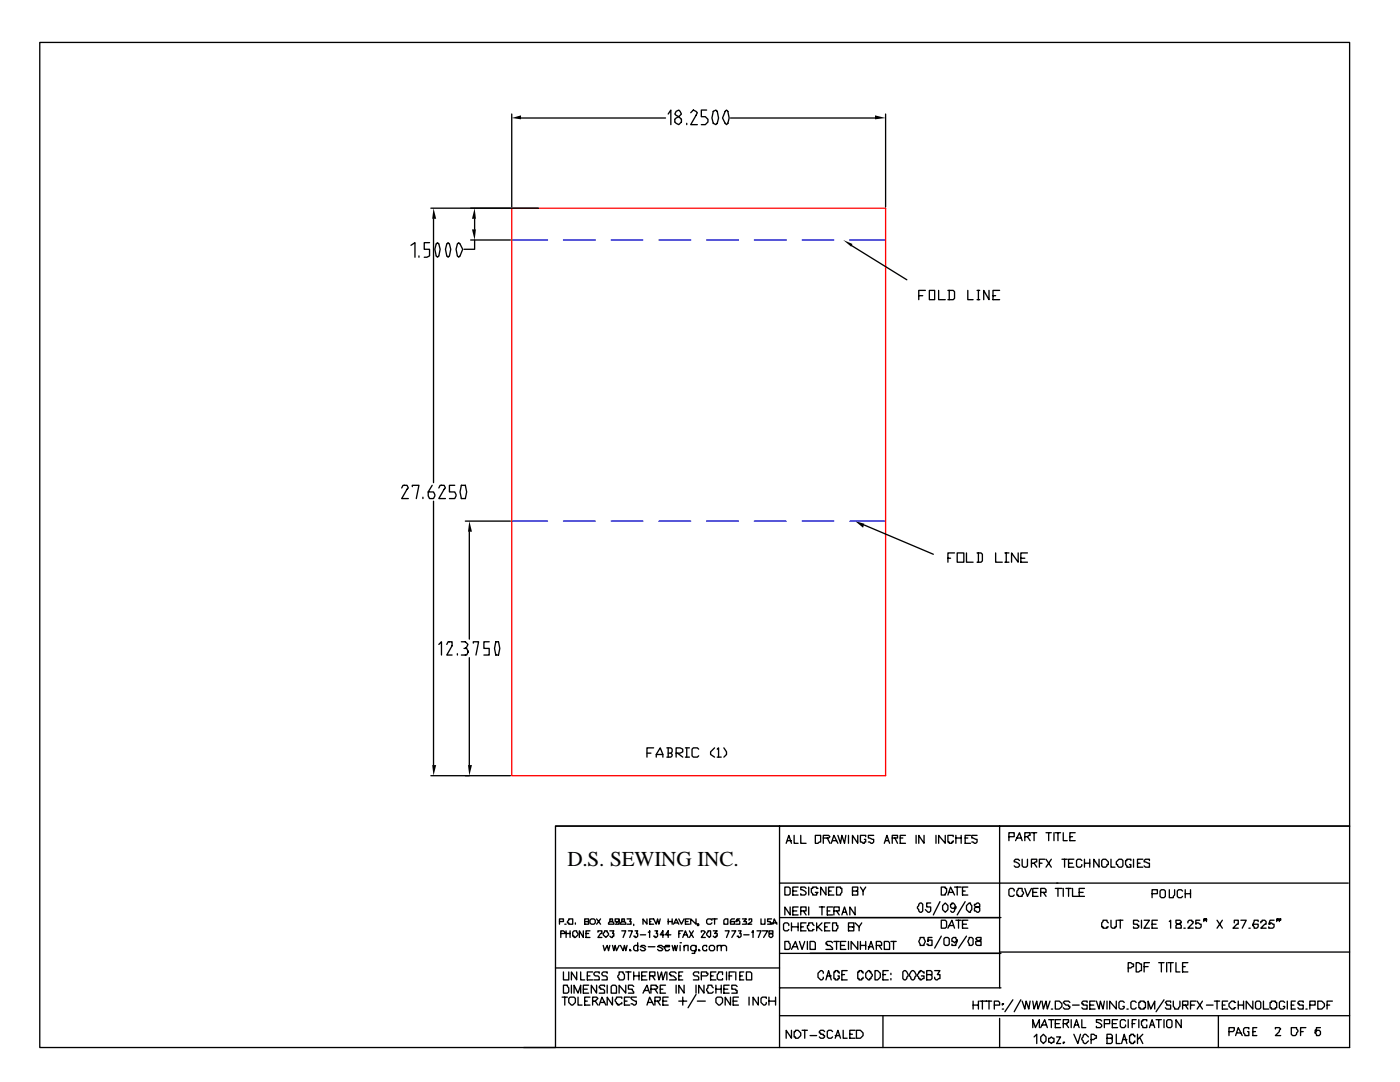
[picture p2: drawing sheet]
<svg xmlns="http://www.w3.org/2000/svg" width="279mm" height="216mm" viewBox="0 0 279 216" stroke-linecap="round" stroke-linejoin="round" font-family="sans-serif">
<defs><g id="words">
<text font-size="4.2" x="113.2" y="172.8">D.S. SEWING INC.</text>
</g></defs>
<g fill="none" stroke="#00f" stroke-width=".26">
<path d="M102.1 47.9h7.2M112.4 47.9h6.4M122 47.9h6.3M131.5 47.9h6.3M141 47.9h6.4M150.5 47.9h6.4M160.1 47.9h6.3M169.6 47.9h7.1M102.1 104h7.2M112.4 104h6.4M122 104h6.3M131.5 104h6.3"/>
<path d="M141 104h6.4M150.5 104h6.4M160.1 104h6.3M169.6 104h7.1"/>
</g>
<path d="M102.1 41.5h74.6v113.3h-74.6z" fill="none" stroke="#f00" stroke-width=".26"/>
<g fill="none" stroke="#000" stroke-width=".26">
<path d="M7.9 8.5h261.4v156.3h-158.4v44.2h-103zM102.1 22.8v18.5M104 23.5h28.8M133.3 22.8l.6-.8v2.9M134.7 23.8l.8-.5 .5 .5v.5l-.5 .6-.8-.6zM134.9 22.2l.6-.2 .5 .8-.5 .5-.8-.5zM137.1 24.6v.3M137.8 22.5l.6-.5 .8 .5-1.4 2.4h1.4M141 22h-1v1.3h.8l.5 .5v.5l-.5 .6h-.8M142.3 22.2l.6-.2a2.25 2.25 0 0 1 0 2.9l-.6-.3-.2-1.1zM145 22a2.25 2.25 0 0 1 0 2.9l-.8-1.4 .5-1.3zM145.8 23.5h28.8"/>
<path d="M176.7 22.8v18.5M82 48.9l.8-.5v2.9M83.6 51.1v.2M85.7 48.4h-1v1.3h1v1.4l-.5 .2h-.5M86 41.5h21.4M86.5 43.7v52.6M87.3 48.4a2.25 2.25 0 0 1 0 2.9 2.25 2.25 0 0 1 0-2.9zM89.4 48.4a2.25 2.25 0 0 1 0 2.9 2.25 2.25 0 0 1 0-2.9zM91.5 48.4l.8 1.3-.5 1.4-.3 .2a2.25 2.25 0 0 1 0-2.9zM93.9 47.9h8M94.7 47.9v1.8h-2.1M94.7 43.7v2.1"/>
<path d="M169.9 48.9l11.1 6.9M183.4 59h.7M184.7 57.9h-1.3v1.9M185.5 57.9h1v1.9h-1zM187.3 57.9v1.9h1.3M189.2 57.9h1l.3 .3v1.3l-.3 .3h-1M189.4 57.9v1.9M193.1 57.9v1.9h1.1M195 57.9h.5M195 59.8h.5M195.3 57.9v1.9M197.4 57.9v1.9l-1.1-1.9v1.9"/>
<path d="M198.2 59h.5M199.5 57.9h-1.3v1.9h1.3M80.2 97.4l.2-.6h.8l.3 .6-1.3 2.1h1.3M82.3 97.1v-.3h1.3l-.5 2.7M84.4 99.2v.3M86.3 96.8l-.8 1.4v.8l.2 .5h.8l.3-.5-.3-.8h-1M87.6 97.4l.2-.6h.8l.3 .6-1.3 2.1h1.3M90.8 96.8h-1.1v1.4h1.1l.2 .8-.2 .5h-1.1M92.1 96.8h.8l.2 1.4-.2 1.3h-.8l-.3-1.3zM86.5 100v52.7M92.9 104h9M93.7 106.1v21.4"/>
<path d="M172.5 104.8l13.8 5.8M189.2 111.4h.5M190.5 110.3h-1.3v1.9M191 110.3h1.4v1.9h-1.4zM192.9 110.3v1.9h1.3M195 110.3h.8l.3 .3v1.3l-.3 .3h-.8M195.3 110.3v1.9M198.7 110.3v1.9h1.3M200.6 110.3h.7M200.6 112.2h.7M200.8 110.3v1.9M203.2 110.3v1.9l-1.3-1.9v1.9"/>
<path d="M203.7 111.4h.8M205.1 110.3h-1.4v1.9h1.4M87.6 128.6l.5-.5v2.6M89.2 128.6l.2-.5h.8v.8l-1 1.8h1M91.3 130.4v.3M92.1 128.1h.8l.5 .5-.5 .8M92.6 129.4h.3M92.9 129.4h.2l.3 .5-.3 .8h-1M93.7 131.2v21.5M94.5 128.3v-.2h1l-.5 2.6M97.6 128.1h-1v1.3h1v1.3h-1M99 128.1h.5l.2 1.3-.2 1.3h-.5l-.3-1.3z"/>
<path d="M86 154.8h15.9M129.1 150.3h.8M130.4 149.2h-1.3v1.9M131 151.1v-.6l.8-1.3 .5 1.3v.6M131 150.5h1.3M133.1 149.2h.8l.2 .3v.5l-.2 .3M133.3 150.3h.6l.2 .2v.3l-.2 .3h-.8M133.3 149.2v1.9M134.9 150.3h.8l.6-.3v-.5l-.6-.3h-.8v1.9M135.2 150.3l1.1 .8M136.8 149.2h.8M136.8 151.1h.8"/>
<path d="M137.1 149.2v1.9M139.4 149.5l-.2-.3h-.8l-.3 .3v1.3l.3 .3h.8l.2-.3M142.6 149.2l-.8 .8v.5l.8 .6M143.1 149.5l.3-.3v1.9M143.1 151.1h.8M144.5 149.2l.5 .8v.5l-.5 .6M110.9 164.8h158.4v44.2h-164.8M155.6 176.2h113.5M155.6 164.8v44.2M156.6 177h.8l.3 .3v1l-.3 .3h-.8zM156.9 168.3l.5-1.6 .6 1.6M157.2 167.7h.8"/>
<path d="M158.2 177.8h.8M158.5 166.7v1.6h.8M159.3 177h-1.1v1.6h1.1M159.8 166.7v1.6h1.1M160.9 177.3l-.3-.3h-.8v.5h.3l.8 .6v.2l-.3 .3h-.8v-.3M161.4 177v1.6M162.7 166.7h1.1v1.3h-.3l-.3 .3h-.5zM163.2 177.3h-.2v-.3h-.8v.3h-.3v.8l.3 .2v.3h.8v-.3l.2-.2h-.5M164.3 167.2h1.1l.2-.2-.2-.3h-1.1v1.6M164.8 177v1.6l-1-1.6v1.6M165.1 167.2l.5 1.1M165.4 177.8h.5"/>
<path d="M165.9 168.3l.5-1.6 .8 1.6M166.2 167.7h.8M166.4 177h-1v1.6h1M167 177h.7v.3h.3v.8l-.3 .2v.3h-.7zM167.2 166.7l.5 1.6 .3-1.6 .5 1.6 .3-1.6M169.3 166.7v1.6M170.1 177.8h.8l.3-.3v-.5h-1.1v1.6h1.1v-.8h-.3M171.2 166.7v1.6l-1.1-1.6v1.6M171.7 177l.5 .8v.8M172.8 167v-.3h-1.1v1.3l.8 .3v-.3h.3v-.5h-.3M172.8 177l-.6 .8M174.4 166.7h-1.1v.5l1.1 .3v.5l-.3 .3-.8-.3"/>
<path d="M176.5 168.3l.5-1.6 .5 1.6M176.7 167.7h.6M178.1 167.2h1v-.5h-1v1.6M178.6 167.2l.5 1.1M179.7 167.2h.5M180.7 166.7h-1v1.6h1M182.8 166.7v1.6M184.4 166.7v1.6l-1-1.6v1.6M186.8 166.7v1.6M187.6 179.9l-1.3 2.7M187.9 177h.7v.3h.3v.8l-.3 .2v.3h-.7zM188.6 166.7v1.6l-1.3-1.6v1.6"/>
<path d="M189.2 178.6l.5-1.6 .8 1.6M189.4 178.1h.8M190.2 167v-.3h-1v1.3h.2v.3h.6v-.3h.2v-.3M190.5 177h1.3M190.8 167.2h1M190.8 166.7v1.6M191 177v1.6M191.8 166.7v1.6M192.1 177.8h.5M192.6 167.2h.5M192.6 179.9l-1.6 2.7M193.1 177h-1v1.6h1"/>
<path d="M193.7 166.7h-1.1v1.6h1.1M195 166.7h-1.1v.5l1.1 .3v.5l-.3 .3-.8-.3M199.5 164.8v32.3M201.3 167h1.1v-.8h-1.1v1.5M202.4 177.8v-.3l-.3-.2h-.5l-.3 .2v1.1l.3 .3h.5l.3-.3M202.7 167.7l.8-1.5 .5 1.5M202.9 167.2h.8M203.2 177.3h.8v.5l.3 .3-.3 .8h-.8v-.3h-.3v-.8l.3-.3zM203.5 171.7l-.3-.3h-.5l-.3 .3v.3l.8 .2 .3 .3v.3l-.3 .2h-.5l-.3-.2M204 171.4v1.4l.3 .2h.5l.3-.2v-1.4M204.5 177.3l.6 1.6 .7-1.6M204.5 167h.6l.2-.3h.3v-.5h-1.1v1.5"/>
<path d="M205.1 167l.5 .7M205.8 172.2h.6l.2-.2h.3v-.6h-1.1v1.6M205.8 166.2h1.1M206.1 178.1h.8M206.4 172.2l.5 .8M206.4 166.2v1.5M207.2 177.3h-1.1v1.6h1.1M207.4 172.2h.6M207.7 178.1h1.1v-.6l-.3-.2h-.8v1.6M208.2 178.1l.6 .8M208.5 171.4h-1.1v1.6M208.8 171.4l1 1.6"/>
<path d="M208.8 166.2h1M209.3 166.2v1.5M209.8 171.4l-1 1.6M210.3 166.2v1.5M210.6 177.3h1.3M210.6 166.2h1.1M211.1 166.2v1.5M211.1 177.3v1.6M211.9 171.4h1.1M212.2 166.2v1.5h.8M212.2 177.3v1.6M212.5 171.4v1.6"/>
<path d="M212.7 177.3h1.1M213.3 172.2h.7M213.3 177.3v1.6M213.5 167h.5M214 177.3v1.6h1.1M214.3 171.4h-1v1.6h1M214.6 166.2h-1.1v1.5h1.1M215.4 178.1h.8M215.9 171.7l-.3-.3h-.5l-.3 .3v1.1l.3 .2h.5l.3-.2v-.3M216.4 177.3h-1v1.6h1M216.4 172.2h1.1M216.4 171.4v1.6"/>
<path d="M217.5 171.4v1.6M219.3 171.4v1.6l-1-1.6v1.6M219.9 171.7l.2-.3h.6l.5 .6v.5h-.3v.3l-.2 .2h-.6l-.2-.2zM221.7 171.4v1.6h.8M222.8 172l.5-.6h.5l.3 .3v1.1l-.3 .2h-.5l-.3-.2v-.3h-.2zM225.7 171.7v-.3h-.8v.3h-.3v.8l.3 .3v.2h.8v-.5h-.3M226.2 171.4v1.6M227 172.2h.5M228.1 171.4h-1.1v1.6h1.1M229.4 171.7v-.3h-.8l-.3 .3v.3l1.1 .2v.8h-.8l-.3-.2M229.9 178.3h1.1v-.8h-1.1v1.6M231.5 177.8l.3-.3h.5l.3 .3v1.1l-.3 .2h-.5l-.3-.2z"/>
<path d="M233.4 177.5v1.6h.8v-.2l.2-.3v-1.1M236 177.8l-.3-.3h-.5l-.3 .3v1.1l.3 .2h.5l.3-.2M236.5 177.5v1.6M236.5 178.3h1.1M237.6 177.5v1.6M110.9 193.1h44.7M111.7 183.9h.7v-.5h-.7v1M111.9 186.3h.8v-.3l-.3-.3h-.5v1.4M112.2 199h1M112.4 196.6h.8v.2l.3 .3v.8l-.3 .3h-.8zM112.4 193.9v1.6h1.1v-1.6M112.7 184.4h.3z"/>
<path d="M112.7 199v1.6M113 185.7v1.4M113 186.3h.8M113.5 199.2a.94 .94 0 0 1 1.3 0v.8l-.5 .6h-.3l-.5-.6zM113.5 183.4h.8v1h-.8v-.3h-.3zM113.8 185.7v1.4M114 196.6v1.6M114.3 186l.3-.3h.5l.3 .8-.6 .6h-.2v-.3h-.3zM114.6 198.2v-1.6l.8 1.6 .5-1.6v1.6M114.8 184.1v.3M115.1 193.9v1.6l-1.1-1.6v1.6M115.4 199v1.6h.8"/>
<path d="M115.9 193.9v1.6h.8M116.4 185.7v1.4l-.8-1.4v1.4M116.4 197.4h.8M116.7 183.9h.8v-.5h-.8v1h.8v-.5h-.3M116.7 199.8h.5M116.9 186.3h.6M117.2 194.7h.5M117.5 196.6h-1.1v1.6h1.1M117.7 183.6a.66 .66 0 0 1 1.1 0v.5l-.3 .3h-.5l-.3-.3zM117.7 199h-1v1.6h1M117.7 185.7h-.8v1.4h.8M118.3 199.8h.5l.5-.6-.2-.2h-.8v1.6"/>
<path d="M118.3 193.9h-1.1v1.6h1.1M118.8 199.8l.5 .8M119.1 196.6v1.6l-1.1-1.6v1.6M119.1 183.4l.8 1M119.3 186v-.3h.8v.6h-.2l-.6 .8h.8M119.6 194.2v-.3h-.8l-.3 .3v.3l.3 .2h.5l.3 .3v.5h-1.1M119.9 183.4l-.8 1M120.4 188.6l.3 1.1 .5-1.1 .2 1.1 .3-1.1M120.7 185.7h.5v.3l.2 .3v.2l-.5 .6-.5-.6zM120.7 196.8v-.2h-.8l-.3 .2v.3h.3v.3h.5l.3 .2v.6h-1.1M121.2 194.2v-.3h-.8l-.3 .3v.3l.3 .2h.5l.3 .3v.5h-1.1M121.2 196.6v1.6"/>
<path d="M121.7 183.4v.5h.5l.3 .2v.3h-1.1v-.3l.3-.2h.5v-.5zM121.7 185.7h.8l-.3 .6h.3v.5h-.3v.3h-.2l-.3-.3M122 196.8l.2-.2h.6l.2 .2v1.4h-1zM122.2 199v1.6l-1-1.6v1.6M122.2 188.6l.3 1.1 .3-1.1 .2 1.1 .6-1.1M123.6 193.9h.8v.3l.2 .3v.8l-.2 .2h-.8v-.2l-.3-.3v-.3l.3-.2zM123.6 183.6v.3h-.3l-.3 .2v-.2h-.2v-.5h.8v1h-.8M123.8 188.6l.6 1.1 .2-1.1 .3 1.1 .2-1.1M124.1 183.4v.5h.5l.3 .2v.3h-1.1v-.3l.3-.2h.5v-.5zM124.1 199.2v-.2h-1.1v.2l-.2 .3v.3l.2 .2v.3h.3v.3l.8-.3v-.3M124.1 185.7h.8l-.5 1.4M124.6 199.8h.5"/>
<path d="M124.9 196.6v1.6l-1.3-1.6v1.6M124.9 193.9h1M125.1 183.4h.8l-.2 .5h.2v.5h-.8M125.4 185.7h.8l-.5 1.4M125.4 193.9v1.6M125.7 189.4l.2 .3h-.2zM125.7 199h-1.1v1.6h1.1M126.5 196.8l-.3-.2h-.8v.8h.8v.2l.3 .3v.3h-1.1M126.5 194.7h1M126.5 184.4v.3M126.5 193.9v1.6M126.7 185.7h.6l-.3 .6h.3v.5l-.3 .3h-.3v-.3h-.2"/>
<path d="M127 199h-1.1v.2l.3 .3 .8 .3v.5l-.3 .3-.8-.3M127.3 188.9v-.3h-.6l-.2 .3v.5l.2 .3h.6v-.3M127.3 188.1v1.6M127.5 193.9v1.6M127.8 186.5h1.1M128.1 194.7h.8M128.3 198.2l.8-1.6 .5 1.6M128.6 197.6h.8M128.9 188.9l-.3-.3h-.5l-.3 .3h.3l.8 .5-.3 .3h-.5l-.3-.3M129.1 193.9h-1v1.6h1M129.1 183.4v1l-.8-1v1M129.4 186h.2v-.3v1.4"/>
<path d="M129.4 188.9h1.3M129.6 194.7h1.1v-.8h-1.1v1.6M129.6 183.9h.3M129.9 197.4h1.1l.2-.3v-.3h-.2v-.2h-1.1v1.6M130.2 194.7l.5 .8M130.7 199.8h.8l.3-.3v-.5h-1.1v1.6M130.7 185.7h.5l-.2 .6h.2v.5l-.2 .3h-.3v-.3h-.3M130.7 197.4l.5 .8M131.2 193.9l.3 1.6 .5-1.6 .3 1.6 .5-1.6M131.2 199.8l.6 .8M131.8 183.4l-.3 1-.3-1-.2 1-.6-1h-.8v1h.8M131.8 197.4h.5"/>
<path d="M132.3 188.9l-.3-.3h-.5l-.3 .3 .8 .3 .3 .2-.3 .3h-.5l-.3-.3M132.3 199.8h.8M132.6 186.5h-.8l.5-.8v1.4M132.6 188.9h1v-.3h-.8v.3h-.2l.2 .8h.5l.3-.3M132.8 196.6h-1v1.6h1M133.1 193.9v1.6M133.3 199h-1v1.6h1M133.3 183.4v1M133.3 183.9h.8M133.9 186.5h-1.1l.5-.8v1.4M134.1 188.6l.3 1.1 .3-1.1 .2 1.1 .3-1.1M134.1 183.4v1"/>
<path d="M134.4 184.4l.5-1 .6 1M134.7 184.1h.5M134.9 194.2l-.2-.3h-.8l-.3 .3v.3h.3v.2h.5l.5 .6v.2h-1.3M134.9 196.6v1.6M135.5 183.4l.5 1 .5-1M135.5 199.8h1.6M135.5 194.7h.5M135.5 186.3h.2M135.7 188.1h.3zM135.7 188.6v1.1M136.3 193.9h-.8v1.6h.8M136.3 185.7h-.8v1.4"/>
<path d="M136.3 187.1l.5-1.4 .5 1.4M136.3 199v1.6M136.5 196.6v1.6l-1-1.6v1.6M136.5 188.9l.3-.3h.5v1.1M136.5 186.5h.6M136.5 188.6v1.1M136.8 183.9h.5M137.6 183.4h-.8v1h.8M137.6 185.7l.8 1.4M138.4 185.7l-.8 1.4M138.9 183.4v1l-1.1-1v1M138.9 188.6v1.1l-.3 .3v.2h-.5"/>
<path d="M138.9 188.9l-.3-.3h-.5l-.3 .3v.5l.3 .3h.5l.3-.3M138.9 196.6v1.6M138.9 198.4l-1.6 2.7M139.2 199.8h1.6M139.4 189.4l.3 .3h-.3zM139.4 194.2v-.3h-.8l-.2 .3v.3l.2 .2h.6l.2 .3v.5h-1M139.4 184.4h-.2h.2v.3h-.2M140 194.7h1l.3-.2v-.3h-.3v-.3h-1v1.6M140 186v-.3h.5l.3 .3-.8 1.1h.8M140.5 196.6v1.6l-1.1-1.6v1.6M141 188.9v-.3h-.5l-.3 .3v.5l.3 .3h.5v-.3M141.3 185.7h.5v1.1l-.2 .3-.6-.6z"/>
<path d="M141.6 188.9a.66 .66 0 0 1 1 0v.5l-.3 .3h-.5l-.2-.3zM141.8 194.7h.5M142.1 183.6l-.3-.2h-.5l-.3 .2v.5l.3 .3h.5l.3-.3M142.1 183.4h1M142.3 197.1l-.2-.3v-.2h-.8v.5l-.3 .3 .3 .8h.8l.2-.3M142.3 185.7h.8l-.5 .6h.5v.5h-.2v.3h-.3l-.3-.3M142.6 183.4v1M142.9 193.9h-1.1v1.6h1.1M142.9 197.4h1M142.9 196.6v1.6M143.1 199h.8l.3 .2v.8l-.5 .6h-.3l-.5-.6v-.8zM143.1 188.9l.3-.3h.5v1.1"/>
<path d="M143.1 188.6v1.1M143.9 188.9l.3-.3h.5l.3 .3v.8M143.9 196.6v1.6M144.2 194.5v-.6h-.8v.3l-.3 .3v.8l.3 .2h.8v-.2M144.5 183.6l.2-.2h.6v1h-.8zM144.5 197.4h.8M144.7 185.7h.8l-.5 1.4M145 193.9v1.6M145.5 196.6h-1v1.6h1M145.5 194.7h.5M145.8 199v1.6l-1.1-1.6v1.6M146 185.7h.8l-.8 1.4"/>
<path d="M146.3 199.8h.8M146.6 193.9h-1.1v1.6M146.6 183.4h-.6l-.2 .2v.8h.8v-.5h-.8v.2M146.8 193.9v1.6M147.1 196.8l-.3-.2h-.8v.8h.8v.2h.3v.6h-1.1M147.4 199h-1.1v1.6h1.1M147.4 185.7h.5l-.3 .6h.3v.5l-.3 .3h-.2v-.3h-.3M147.6 183.4h-.5l-.3 .5h.3v-.3h.3l.2 .3v.5h-.8M147.6 194.7h.6M148.2 183.4h.8l-.6 .5h.6v.5h-.8M148.4 193.9h-.8v1.6h.8M148.4 186.5h1.1"/>
<path d="M149 193.9h.8l.2 .3v1.3h-1zM149.5 183.6v-.2h.5v.5l-.8 .5h.8M149.5 199v1.6M150 186h.3v-.3v1.4M151.1 185.7h.8l-.6 1.4M151.3 199v1.6l-1-1.6v1.6M151.9 183.4v1h.8v-1M152.1 185.7h1.1l-.8 1.4M152.9 199.2v-.2h-.8l-.2 .2v.8l.5 .6h.3l.2-.3v-.3M153.5 185.7v.6h.5l.3 .2v.3l-.3 .3h-.3l-.2-.3v-.3l.2-.2h.6v-.6zM153.5 199.8h1.3M153.5 199v1.6"/>
<path d="M154 183.4h-.8v.5h.5v.2h.3v.3h-.8M154.3 184.4l.2-1 .5 1M154.3 184.1h.7M154.8 199v1.6M155.6 183.1h44.2M155.6 190.2h44.2M155.6 197.1h44.2M156.6 187.9h.8v.2l.3 .3v.8l-.3 .2h-.8zM157.4 184.7v-.3l-.2-.3h-.6l-.2 .3v1.1l.2 .2h.6l.2-.2M157.7 181v1.6l-1.1-1.6v1.6M158 189.4l.8-1.5 .5 1.5M158 184.1v1.6"/>
<path d="M158 184.9h1.3M158.2 181.8h.8M158.2 188.9h.8M159.3 181h-1.1v1.6h1.1M159.3 184.1v1.6M159.5 187.9l.6 1.5 .5-1.5M159.8 181.8h1.1v-.8h-1.1v1.6M159.8 184.9h.5M160.3 181.8l.6 .8M160.9 184.1h-1.1v1.6h1.1M161.1 187.9v1.5M161.4 181v1.6"/>
<path d="M161.7 187.9h.8l.2 .2v1.3h-1zM162.5 184.7l-.3-.3v-.3h-.8v.6h-.3v.5l.3 .3v.2h.8v-.2h.3M163 184.1v1.6M163.2 184.9l.8 .8M163.5 181h1.1M164 181v1.6M164 184.1l-1 1.1M164.3 194.2v-.3l-.3-.2h-.2l-.6 .5v.8l.6 .5h.2l.3-.2v-.3M164.6 184.9h.5M164.8 195.5l.6-1.8 .5 1.8M165.1 181.8h.5M165.1 194.7h.8"/>
<path d="M165.6 184.1h-1v1.6h1M166.2 184.1h.8v.6h.2v.5l-.2 .3v.2h-.8zM166.2 181h-1.1v1.6h1.1M166.2 188.1l-.3-.2h-.8l-.3 .2v.3h.3v.2h.5l.6 .6v.2h-1.4M166.4 181.8h1.1v-.8h-1.1v1.6M166.4 187.9h1.1M167 181.8l.5 .8M167 187.9v1.5M167.5 194.2v-.3h-.3v-.2h-.5v.2h-.3v1.4h.3v.2h.5v-.2h.3v-.6h-.3M167.7 188.6h.8M168 182.6l.5-1.6 .6 1.6M168 194.5h.5"/>
<path d="M168.3 182h.5M168.8 187.9h-1.1v1.5h1.1M169.1 193.7h-1.1v1.8h1.1M169.3 184.9h1.1v-.8h-1.1v1.6h1.1v-.8h-.3M169.3 187.9v1.5M170.7 181v1.6l-1.1-1.6v1.6M170.7 184.1l.7 .8v.8M171.2 187.9v1.5l-1.3-1.5v1.5M171.7 188.6h1.1M171.7 187.9v1.5M172 184.1l-.6 .8M172.2 194.2v-.3h-.2v-.2h-.6v.2h-.2v1.4h.2v.2h.6v-.2h.2v-.3"/>
<path d="M172.8 194.2l.5-.5h.3v.2h.2l.3 .8-.3 .3v.3h-.2v.2h-.3l-.5-.5zM172.8 187.9v1.5M173.3 189.4l.5-1.5 .6 1.5M173.3 188.9h.8M174.6 193.7h.6l.5 .5v.8l-.5 .5h-.6zM174.9 188.6h1v-.5l-.2-.2h-.8v1.5M175.4 188.6l.5 .8M176.2 194.5h.5M176.5 187.9h.8l.2 .2v1.3h-1zM177.3 193.7h-1.1v1.8h1.1M177.8 194.2v.3zM177.8 195.3v.2z"/>
<path d="M177.8 187.9h1.1M178.3 187.9v1.5M180.2 193.9l.2-.2h.3l.5 .8v.2l-.5 .8h-.3l-.2-.2zM181.8 193.9l.2-.2h.3l.5 .8-.2 .8-.3 .2h-.3l-.5-.8zM183.4 180.4l.2-.2h.3l.2 .2v1.4l-.2 .2h-.3l-.2-.2v-.3l-.3-.3zM183.6 187.1h.8l.3 .8-.3 .7h-.8l-.2-.7zM184.4 194.2v-.3h-.3l-.2-.2h-.3v.2h-.2l-.3 .8 .3 .3v.3h.2v.2l.8-.2v-.6h-.5M184.9 194.5h1.1v-.6l-.3-.2h-.8v1.8h.8l.3-.2v-.6l-.3-.2M185.7 180.2h-.8v.8h.8v.8l-.2 .2h-.3l-.5-.5M186 187.1h-.8v.8v-.3h.8v1h-.8v-.2h-.3M186.5 193.7h1.1l-.5 .8h.5v.8l-.8 .2-.3-.2v-.3M187.9 183.6h.7l.3 .3v1l-.3 .3h-.7z"/>
<path d="M187.9 186.8l-1.4 2.4M188.1 180.7l.5-.5 .6 .5v.8l-.6 .5-.5-.5zM188.6 187.1h.6l.2 .2v1.1l-.2 .2h-.6l-.2-.2v-1.1zM189.2 185.2l.8-1.6 .5 1.6M189.4 184.7h.8M190.8 181h-.3v.2h-.5l-.3-.2v-.6h.3v-.2h.2l.3 .2 .3 .8-.6 .8h-.2l-.3-.2M190.8 183.6h1M191 187.6l-.5 .5-.3-.2h-.2v-.6l.2-.2h.6l.2 .8-.2 .7h-.8v-.2M191.3 183.6v1.6M192.1 184.4h.8M192.9 180.7l.5-.5h.3v.2l.2 .3v.8l-.2 .3v.2h-.3l-.5-.5zM192.9 186.8l-1.6 2.4"/>
<path d="M193.1 183.6h-1v1.6h1M193.4 187.1h.5l.3 .2v1.1l-.3 .2h-.5l-.3-.7zM194.2 199.8v1.5M194.5 180.4v.3l.2 .3h.6l.2 .2v.6l-.2 .2-.8-.2v-.6l.2-.2h.8v-.6l-.2-.2zM195 187.1l-.3 .2 .3 .3 .8 .3v.7h-.8l-.3-.2v-.5h.6l.2-.3h.3v-.5zM195.3 199.8v1.5M195.5 199.8h2.4M196.1 199.8v1.5M197.4 199.8v1.5M199.5 190h69.8M202.1 199.5l-1.5 2.4M203.7 199.5l-1.3 2.4"/>
<path d="M204 199.8l.5 1.5 .3-1.5 .5 1.5 .3-1.5M206.1 199.8l.3 1.5 .5-1.5 .3 1.5 .5-1.5M208 199.8l.2 1.5 .6-1.5 .2 1.5 .5-1.5M210.6 199.8h.8l.5 .5v.5l-.5 .5h-.8zM218.5 199.8h-1v1.5h1M218.8 199.8l.5 1.5 .3-1.5 .5 1.5 .3-1.5M220.9 199.8v1.5M221.2 184.1l-.3-.2v-.3h-.8v.3l-.2 .2v.8h.2v.3h.8v-.3h.3M221.7 183.6v1.3l.3 .3h.5v-.3h.3v-1.3M222.8 199.8v1.5l-1.3-1.5v1.5M223 183.6h1.1M223.6 183.6v1.6"/>
<path d="M225.2 193.1h.5l.3-.2h.2v-.5h-.2l-.3-.3h-.5v1.8M226.7 192.1h.6l.2 .3h.3v1.3h-.3l-.2 .2h-.6zM227.3 183.9l-.3-.3h-.8v.8h.8v.3h.3v.2l-.3 .3h-.8v-.3M227.8 183.6v1.6M228.3 183.6h1.1l-1.1 1.6h1.1M228.3 192.9h.8M229.4 192.1h-1.1v1.8M229.9 184.4h.8M231 183.6h-1.1v1.6h1.1M231.2 192.1h1.1M231.8 192.1v1.8M232.3 199.5l-1.6 2.4"/>
<path d="M232.8 192.1v1.8M233.1 192.1h1.1M233.4 183.9l.2-.3v1.6M233.6 192.1v1.8M234.2 199.8v1l.2 .3v.2h.8v-.2l.3-.3v-1M234.7 183.6v.5l.2 .3h.6l.2 .3v.5h-1v-.5l.2-.3h.6v-.3h.2v-.2l-.2-.3zM234.7 192.1v1.8h.8M236 192.9h.5M236.3 185.2h.2zM237.1 192.1h-1.1v1.8h1.1M237.1 184.1v-.2l.2-.3h.6v.3h.2v.2l-1 1.1h1M238.7 199.8h-1.1v1.5"/>
<path d="M238.9 199.8l1.1 1.5M239.4 183.6h-.7v.8l.2-.3h.3l.2 .3h.3v.5l-.3 .3h-.7v-.3M240 199.8l-1.1 1.5M240.5 183.4l-.3 .2v-.2h.3v.2h-.3v.3M240.8 183.4v.5M242.4 199.8h1M242.9 183.6l1 1.6M242.9 199.8v1.5M243.9 183.6l-1 1.6M245 199.8h-1.1v1.5h1.1M246.3 184.1v-.5h.8v.8h-.2l-.8 .8h1M247.1 199.8v1.5"/>
<path d="M247.6 183.6h1.1l-.8 1.6M248.2 199.8v1.5M249.2 185.2h.3zM250 199.8v1.5l-1.3-1.5v1.5M251.1 183.9v-.3h-.8l-.3 .8 .3 .8h.5l.3-.3v-.5h-.8l-.3 .3M251.6 184.1v-.2h.3v-.3h.5l.3 .3v.5h-.3l-.8 .8h1.1M252.1 199.8v1.5h1.1M254.3 183.6h-.8l-.3 .8h.3v-.3h.2l.3 .3h.3v.5l-.3 .3h-.8v-.3M255.1 183.4l-.3 .2v-.2h.3v.2h-.3v.3M255.6 183.4l-.3 .2v-.2h.3v.2h-.3v.3M256.9 199.8v1.5M258.5 199.8h-.8v1.5h.8"/>
<path d="M263 199.8h.8l.5 .5v.5l-.5 .5h-.8zM265.9 199.8h-1.1v1.5M119.6 200.6l.5-1.6 .8 1.6M119.9 200h.8M129.1 200.6l.5-1.6 .8 1.6M129.4 200h.8M155.6 202.7h113.7M158 205.6v1.6l-1.1-1.6v1.6M158.5 205.8h.3v-.2h.5l.5 .5v.5l-.5 .6h-.5v-.3h-.3zM160.1 205.6h1M160.6 205.6v1.6M161.7 206.6h1.3"/>
<path d="M164.6 205.8l-.3-.2h-.5l-.3 .2v.3h.3v.3h.5v.2h.3v.3l-.3 .3h-.5l-.3-.3M166.2 205.8l-.3-.2h-.5l-.3 .2v1.1l.3 .3h.5l.3-.3M166.7 207.2l.5-1.6 .5 1.6M166.7 206.6h.8M168.3 205.6v1.6h.8M169.6 206.4h.5M170.7 205.6h-1.1v1.6h1.1M170.9 205.6h.8l.5 .5v.5l-.5 .6h-.8zM176.2 202.7v6.3M194.2 200.6h1.1M198.4 200.6h1.1v-.6l-.3-.2h-.8v1.5M199.5 203.2v5.8"/>
<path d="M200 200.3h.3l-.3 .3zM200 201.3h.3zM206.1 205.1v-1.6l.5 1.6 .8-1.6v1.6M206.4 206.9l.5-.5v1.8M207.7 206.9l.5-.5 .6 .5v.8l-.6 .5-.5-.5zM207.7 205.1l.8-1.6 .5 1.6M208 204.5h.8M209.3 207.2h.2l.3-.3 .3 .3h.2v.8h-.2l-.3 .2-.3-.2h-.2zM209.3 203.5h1M209.8 201.3h.3zM209.8 203.5v1.6M210.6 204.3h.8"/>
<path d="M210.9 206.9h.8l-.8 1.3h.8M211.7 203.5h-1.1v1.6h1.1M212.2 208h.3l-.3 .2zM212.2 204.3h.8v-.3h.3v-.5h-1.1v1.6M212.7 204.3l.6 .8M213.5 200l-.2-.2h-.8l-.3 .2 .5 .6h.6v.2h.2v.3l-.2 .2h-.8l-.3-.2M213.8 203.5v1.6M214 200.6h1.4M214.3 205.1l.5-1.6 .6 1.6M214.3 206.4l.8 1.8 .5-1.8M214.6 204.5h.5M215.9 203.5v1.6h.8"/>
<path d="M217 200v-.2h-.8l-.3 .2v.3h.3v.3h.8v.7h-.8l-.3-.2M217.2 206.9l-.5-.5h-.3l-.5 .8v.2l.5 .8h.3l.5-.5M217.5 200.6h.8M217.8 207.4h.5l.2-.2h.3v-.6h-.3l-.2-.2h-.5v1.8M219.9 203.7l-.3-.2h-.8v.5h.3l.8 .5v.3l-.3 .3h-.8v-.3M220.4 204.3h1.1v-.8h-1.1v1.6M220.9 207.2h1.1v-.6l-.3-.2h-.8v1.8h.8l.3-.2v-.6l-.3-.2M222 204.3h.8M222.8 206.4v1.8h.8M223 203.5h-1v1.6h1M223.8 208.2l.6-1.8 .5 1.8M224.1 207.4h.8"/>
<path d="M224.4 200l-.3-.2h-.5l-.3 .2v1.1l.3 .2h.5l.3-.2v-.3h-.3M224.6 203.7l-.2-.2h-.6l-.2 .2v1.1l.2 .3h.6l.2-.3v-.3M224.9 201.3h.3zM225.2 203.5v1.6M226 204.3h.5M226.5 206.9v-.3h-.3v-.2h-.5v.2h-.3v1.4h.3v.2h.5v-.2h.3v-.3M226.7 203.5h-.7v1.6M226.7 200l-.2-.2h-.5l-.3 .2v1.1l.3 .2h.5l.2-.2M227 206.4v1.8M227.3 200h.2v-.2h.8v.2h.3v1.1h-.3v.2h-.8v-.2h-.2zM227.3 203.5v1.6M227.5 207.2l.6 1"/>
<path d="M228.1 206.4l-1.1 1M228.9 203.7v-.2h-.8v.2h-.3v.8l.3 .3v.3h.8v-.6M229.1 201.3v-1.5l.6 1.5 .8-1.5v1.5M229.4 205.1l.5-1.6 .6 1.6M229.7 204.5h.5M230.7 203.5h1.1M231.2 203.5v1.6M232.3 203.5v1.6M232.8 203.7l.3-.2h.5l.3 .2v1.1l-.3 .3h-.5l-.3-.3zM233.6 200v-.2h-.8l-.2 .2 .2 .3v.3h.8v.7h-.8l-.2-.2M235.7 203.5v1.6l-1-1.6v1.6M236 200.6h1.1v-.8h-1.1v1.5"/>
<path d="M236.5 200.6l.6 .7M237.6 200.6h.8M240.8 200.6h1.3M243.2 202.7v6.3M243.9 200.6h.6M245.3 205.8h.8l.2-.2v-.5h-1v1.5M246.6 206.6l.5-1.5 .8 1.5M246.6 200h-.3v-.2h-.5l-.5 .5v.5l.5 .5h.5v-.2h.3M246.9 206.1h.7M247.1 200.6h1.1M249.2 205.3v-.2h-.8l-.2 .2v.8l.2 .3v.2h.8v-.8h-.2M250 205.8h.6"/>
<path d="M250.6 200l.2-.2h.6l.2 .2v1.1l-.2 .2h-.6l-.2-.2zM250.8 205.1h-.8v1.5h.8M253.5 200h.2v-.2h.8v.2h.3v1.1h-.3v.2h-.8v-.2h-.2zM254.5 205.3v-.2h.8l.3 .2-.3 .3v.2l-.8 .8h1.1M256.4 200l-.3-.2h-.5l-.3 .2v1.1l.3 .2h.5l.3-.2v-.3h-.3M257.7 205.1h1.1v.2l.2 .3v.2l-.5 .8h-.5l-.3-.2zM257.7 200.6h.5M259.6 205.8h.5M260.1 200v-.2h-.8l-.3 .2v.3h.3v.3h.8v.7h-.8l-.3-.2M260.6 201.3h.3zM260.6 205.1h-1v1.5M261.4 200.6h1.1v-.8h-1.1v1.5"/>
<path d="M263.5 205.1h-.8v.2l-.2 .3v.5l.2 .3v.2h.6l.2-.2v-.6l-.2-.2h-.6v.2l-.2 .3M264.8 200.6h.6"/>
</g>
<path d="M102.1 23.5l1.9-.5v.8zM174.6 23l2.1 .5-2.1 .3zM86.5 41.5l.5 2.2h-.7zM94.7 41.5l.3 2.2h-.8zM94.2 45.8h.8l-.3 2.1zM168.3 47.9l1.8 .8-.2 .5zM93.7 104l.5 2.1h-.8zM170.7 104l1.8 .5-.3 .8zM86.3 152.7h.7l-.5 2.1zM93.4 152.7h.8l-.5 2.1z" fill="#000"/>
<use href="#words"/>
</svg>
